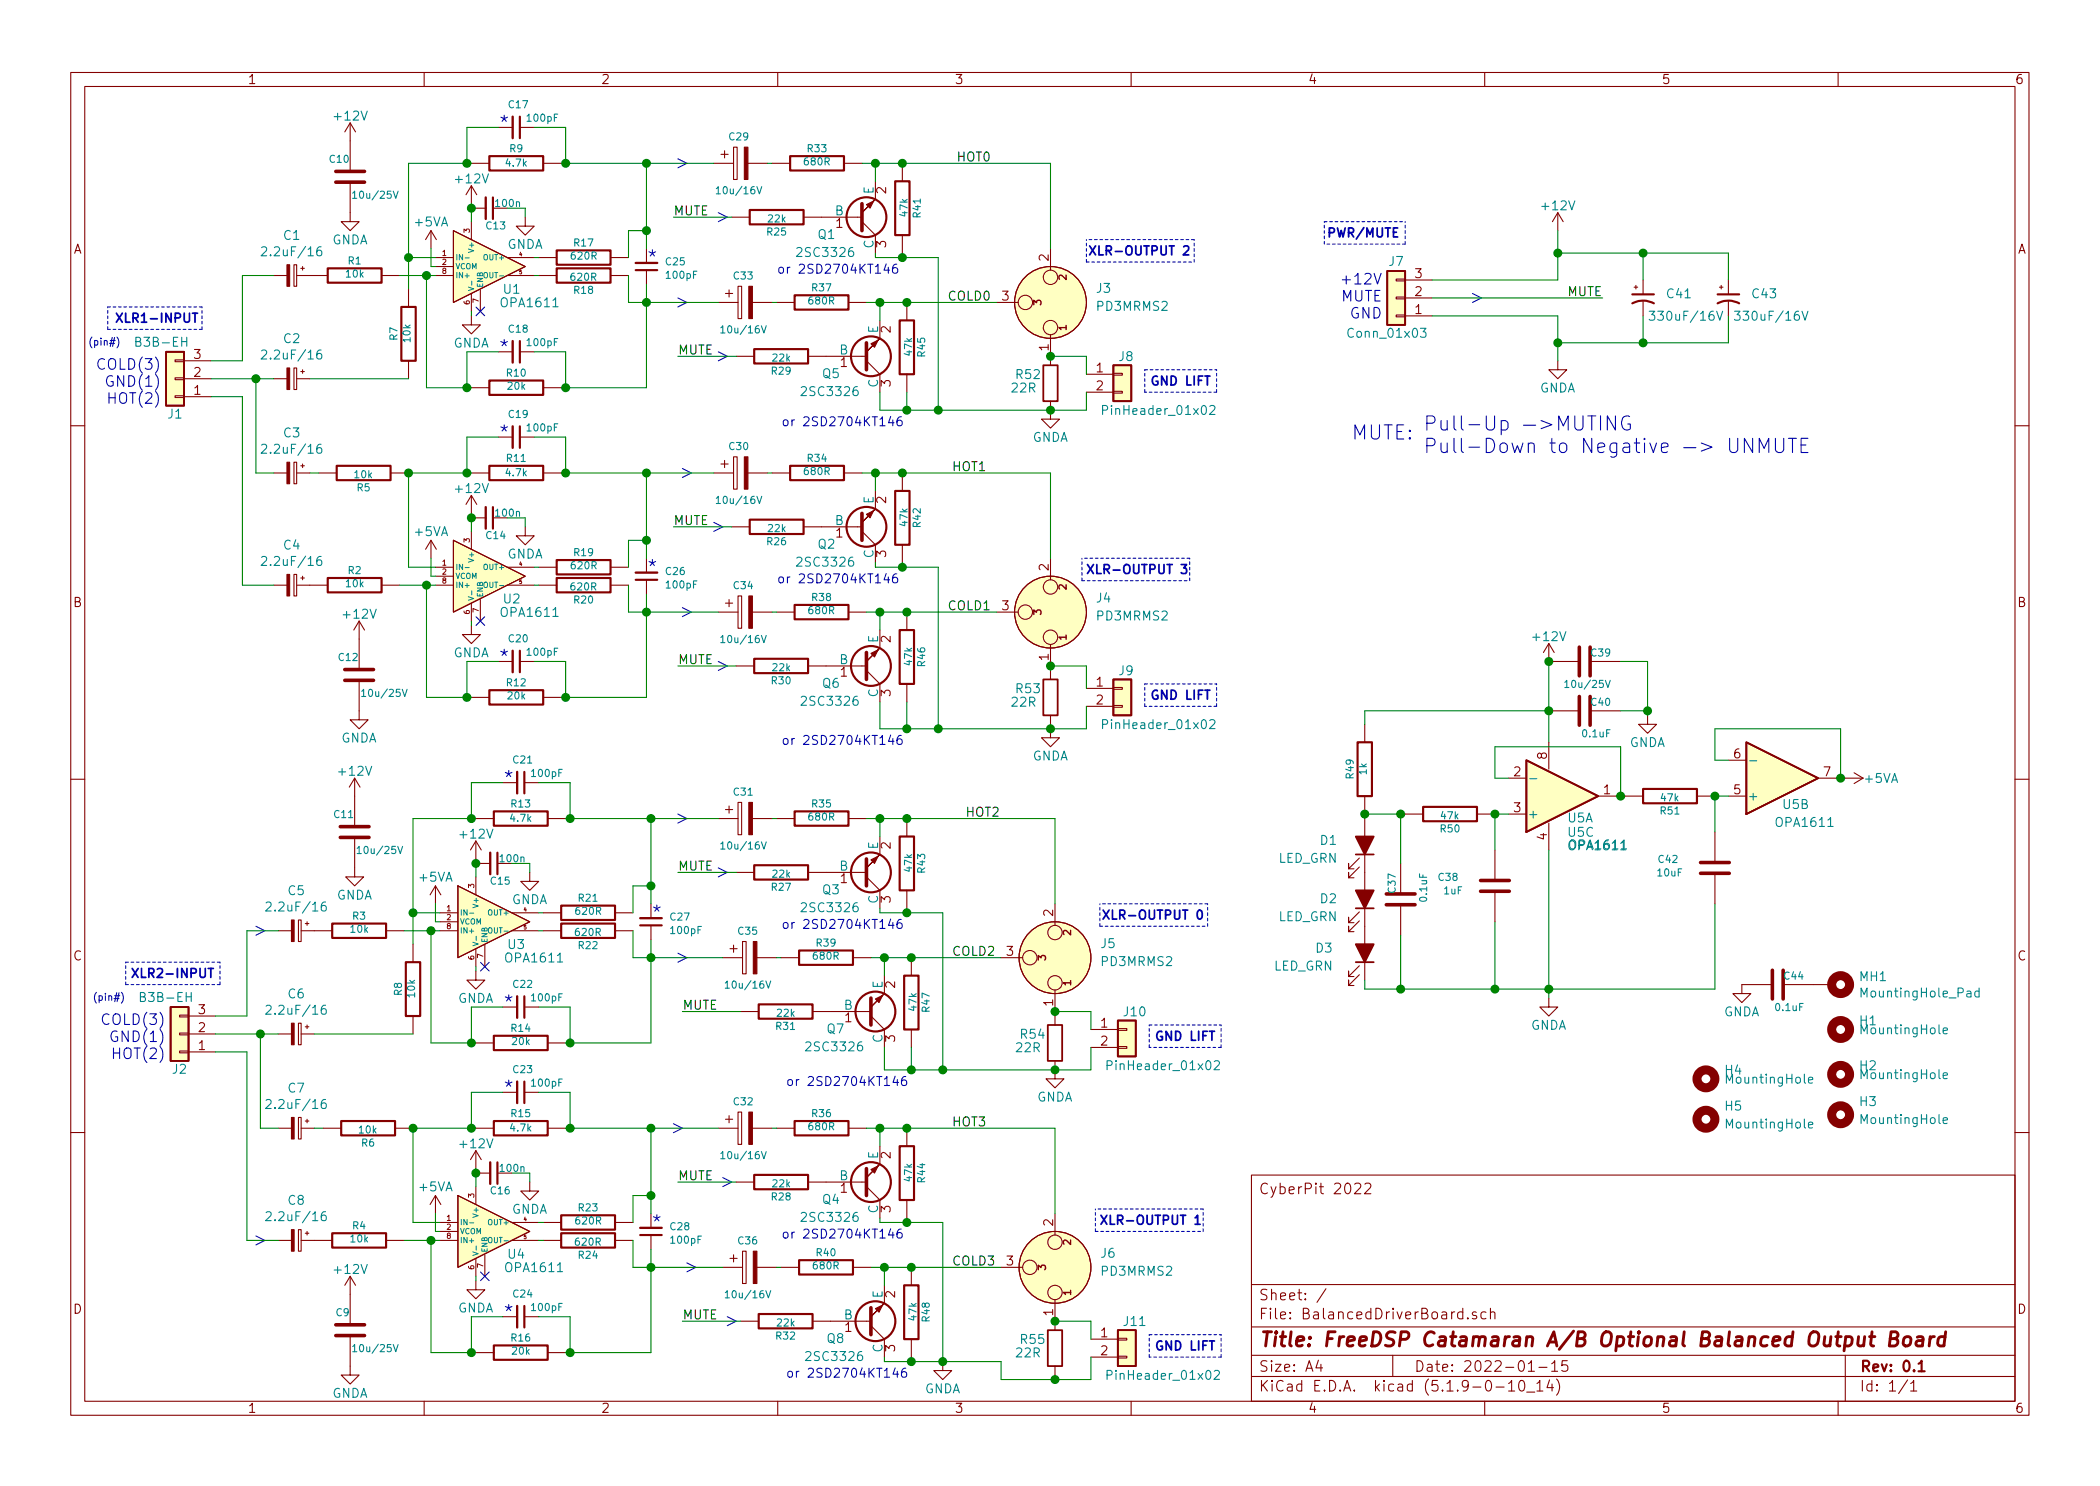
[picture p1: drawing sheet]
<svg xmlns="http://www.w3.org/2000/svg" width="297mm" height="210mm" viewBox="0 0 297 210" stroke-linecap="round" stroke-linejoin="round" font-family="sans-serif">
<defs><g id="words">
<g font-size="2.8" fill="#0000c2">
<text x="70.5" y="18.4">*</text>
<text x="91.4" y="37.5">*</text>
<text x="70.5" y="50.2">*</text>
<text x="70.5" y="62.2">*</text>
<text x="191.1" y="62.2">MUTE:</text>
<text x="201.3" y="61">Pull-Up &gt;MUTING</text>
<text x="201.3" y="64.1">Pull-Down to Negative &gt; UNMUTE</text>
<text x="91.4" y="81.3">*</text>
<text x="70.5" y="94">*</text>
<text x="71.1" y="111.1">*</text>
<text x="92.1" y="130.2">*</text>
<text x="71.1" y="142.9">*</text>
<text x="71.1" y="154.9">*</text>
<text x="92.1" y="174">*</text>
<text x="71.1" y="186.7">*</text>
</g>
<text font-size="2.8" fill="#840000" x="178" y="190.5">Title: FreeDSP Catamaran A/B Optional Balanced Output Board</text>
<g font-size="2.1" fill="#0000c2">
<text x="190.7" y="40.3">+12V</text>
<text x="189.7" y="42.7">MUTE</text>
<text x="190.9" y="45.1">GND</text>
<text x="14.4" y="52.3">COLD(3)</text>
<text x="15.7" y="54.7">GND(1)</text>
<text x="15.9" y="57.1">HOT(2)</text>
<text x="15" y="145">COLD(3)</text>
<text x="16.3" y="147.4">GND(1)</text>
<text x="16.5" y="149.9">HOT(2)</text>
</g>
<g font-size="2.1" fill="#840000">
<text x="178" y="169">CyberPit 2022</text>
<text x="178" y="184">Sheet: /</text>
<text x="178" y="186.7">File: BalancedDriverBoard.sch</text>
<text x="178" y="196.9">KiCad E.D.A. kicad (5.1.9-0-10_14)</text>
<text x="178" y="194.1">Size: A4</text>
<text x="200" y="194.1">Date: 2022-01-15</text>
<text x="263" y="194.1">Rev: 0.1</text>
<text x="263" y="196.9">Id: 1/1</text>
</g>
<g font-size="1.8" fill="#840000">
<text x="35" y="11.9">1</text>
<text x="85" y="11.9">2</text>
<text x="135" y="11.9">3</text>
<text x="185" y="11.9">4</text>
<text x="235" y="11.9">5</text>
<text x="285" y="11.9">6</text>
<text x="125.3" y="27.4" transform="rotate(-90 125.3 27.4)">2</text>
<text x="10.4" y="35.9">A</text>
<text x="118.3" y="32.3">1</text>
<text x="125.3" y="35" transform="rotate(-90 125.3 35)">3</text>
<text x="285.4" y="35.9">A</text>
<text x="148.3" y="36.9" transform="rotate(-90 148.3 36.9)">2</text>
<text x="200.2" y="41.9">2</text>
<text x="200.2" y="39.4">3</text>
<text x="126" y="47.1" transform="rotate(-90 126 47.1)">2</text>
<text x="141.8" y="42.5">3</text>
<text x="200.2" y="44.4">1</text>
<text x="27.5" y="53.3">2</text>
<text x="27.5" y="50.8">3</text>
<text x="118.9" y="51.9">1</text>
<text x="148.3" y="49.6" transform="rotate(-90 148.3 49.6)">1</text>
<text x="155.1" y="52.7">1</text>
<text x="27.5" y="55.9">1</text>
<text x="126" y="54.7" transform="rotate(-90 126 54.7)">3</text>
<text x="155.1" y="55.2">2</text>
<text x="125.3" y="71.2" transform="rotate(-90 125.3 71.2)">2</text>
<text x="118.3" y="76.1">1</text>
<text x="125.3" y="78.8" transform="rotate(-90 125.3 78.8)">3</text>
<text x="148.3" y="80.7" transform="rotate(-90 148.3 80.7)">2</text>
<text x="10.4" y="85.9">B</text>
<text x="141.8" y="86.4">3</text>
<text x="285.4" y="85.9">B</text>
<text x="118.9" y="95.8">1</text>
<text x="126" y="90.9" transform="rotate(-90 126 90.9)">2</text>
<text x="148.3" y="93.4" transform="rotate(-90 148.3 93.4)">1</text>
<text x="126" y="98.5" transform="rotate(-90 126 98.5)">3</text>
<text x="155.1" y="97.1">1</text>
<text x="155.1" y="99.7">2</text>
<text x="218.8" y="107.4" transform="rotate(-90 218.8 107.4)">8</text>
<text x="245.3" y="107.3">6</text>
<text x="214.1" y="109.8">2</text>
<text x="226.8" y="112.4">1</text>
<text x="245.3" y="112.4">5</text>
<text x="258" y="109.8">7</text>
<text x="214.1" y="114.9">3</text>
<text x="218.8" y="118.8" transform="rotate(-90 218.8 118.8)">4</text>
<text x="118.9" y="125">1</text>
<text x="126" y="120.1" transform="rotate(-90 126 120.1)">2</text>
<text x="126" y="127.7" transform="rotate(-90 126 127.7)">3</text>
<text x="149" y="129.6" transform="rotate(-90 149 129.6)">2</text>
<text x="10.4" y="135.9">C</text>
<text x="142.4" y="135.2">3</text>
<text x="285.4" y="135.9">C</text>
<text x="28.1" y="143.5">3</text>
<text x="126.6" y="139.8" transform="rotate(-90 126.6 139.8)">2</text>
<text x="149" y="142.3" transform="rotate(-90 149 142.3)">1</text>
<text x="28.1" y="148.6">1</text>
<text x="28.1" y="146">2</text>
<text x="119.5" y="144.6">1</text>
<text x="126.6" y="147.4" transform="rotate(-90 126.6 147.4)">3</text>
<text x="155.7" y="145.4">1</text>
<text x="155.7" y="147.9">2</text>
<text x="126" y="163.9" transform="rotate(-90 126 163.9)">2</text>
<text x="118.9" y="168.8">1</text>
<text x="126" y="171.5" transform="rotate(-90 126 171.5)">3</text>
<text x="149" y="173.5" transform="rotate(-90 149 173.5)">2</text>
<text x="142.4" y="179.1">3</text>
<text x="10.4" y="185.9">D</text>
<text x="126.6" y="183.6" transform="rotate(-90 126.6 183.6)">2</text>
<text x="285.4" y="185.9">D</text>
<text x="119.5" y="188.5">1</text>
<text x="126.6" y="191.2" transform="rotate(-90 126.6 191.2)">3</text>
<text x="149" y="186.2" transform="rotate(-90 149 186.2)">1</text>
<text x="155.7" y="189.2">1</text>
<text x="155.7" y="191.8">2</text>
<text x="35" y="199.9">1</text>
<text x="85" y="199.9">2</text>
<text x="135" y="199.9">3</text>
<text x="185" y="199.9">4</text>
<text x="235" y="199.9">5</text>
<text x="285" y="199.9">6</text>
</g>
<g font-size="1.8" fill="#008484">
<text x="47.4" y="17.1">+12V</text>
<text x="64.6" y="26">+12V</text>
<text x="123.6" y="27.5" transform="rotate(-90 123.6 27.5)">E</text>
<text x="218.3" y="29.8">+12V</text>
<text x="40.2" y="34">C1</text>
<text x="46.9" y="34.6">GNDA</text>
<text x="58.7" y="32">+5VA</text>
<text x="71.7" y="35.2">GNDA</text>
<text x="115.7" y="33.8">Q1</text>
<text x="118.1" y="30.5">B</text>
<text x="123.6" y="35.2" transform="rotate(-90 123.6 35.2)">C</text>
<text x="37.7" y="36.3">2.2uF/16</text>
<text x="71.3" y="41.6">U1</text>
<text x="113.1" y="36.4">2SC3326</text>
<text x="155.1" y="41.4">J3</text>
<text x="196.5" y="37.6">J7</text>
<text x="71" y="43.5">OPA1611</text>
<text x="124.2" y="47.2" transform="rotate(-90 124.2 47.2)">E</text>
<text x="155.3" y="44">PD3MRMS2</text>
<text x="191" y="47.8">Conn_01x03</text>
<text x="234.1" y="45.4">330uF/16V</text>
<text x="235.9" y="42.2">C41</text>
<text x="246.2" y="45.4">330uF/16V</text>
<text x="247.9" y="42.2">C43</text>
<text x="19.6" y="49.1">B3B-EH</text>
<text x="37.7" y="50.9">2.2uF/16</text>
<text x="40.2" y="48.6">C2</text>
<text x="64.1" y="49.2">GNDA</text>
<text x="116.4" y="53.5">Q5</text>
<text x="118.7" y="50.2">B</text>
<text x="143.8" y="53.6">R52</text>
<text x="158.3" y="51.1">J8</text>
<text x="23.8" y="59.2">J1</text>
<text x="113.7" y="56.1">2SC3326</text>
<text x="124.2" y="54.9" transform="rotate(-90 124.2 54.9)">C</text>
<text x="143.2" y="55.5">22R</text>
<text x="156.6" y="58.7">PinHeader_01x02</text>
<text x="217.8" y="55.5">GNDA</text>
<text x="37.7" y="64.2">2.2uF/16</text>
<text x="40.2" y="61.9">C3</text>
<text x="146" y="62.5">GNDA</text>
<text x="64.6" y="69.8">+12V</text>
<text x="123.6" y="71.3" transform="rotate(-90 123.6 71.3)">E</text>
<text x="40.2" y="77.8">C4</text>
<text x="58.7" y="75.9">+5VA</text>
<text x="115.7" y="77.6">Q2</text>
<text x="118.1" y="74.3">B</text>
<text x="37.7" y="80.1">2.2uF/16</text>
<text x="71.7" y="79">GNDA</text>
<text x="113.1" y="80.2">2SC3326</text>
<text x="123.6" y="79" transform="rotate(-90 123.6 79)">C</text>
<text x="48.7" y="87.5">+12V</text>
<text x="71" y="87.3">OPA1611</text>
<text x="71.3" y="85.4">U2</text>
<text x="155.1" y="85.3">J4</text>
<text x="155.3" y="87.8">PD3MRMS2</text>
<text x="64.1" y="93">GNDA</text>
<text x="118.7" y="94">B</text>
<text x="124.2" y="91" transform="rotate(-90 124.2 91)">E</text>
<text x="158.3" y="95.5">J9</text>
<text x="217" y="90.7">+12V</text>
<text x="113.7" y="99.9">2SC3326</text>
<text x="116.4" y="97.3">Q6</text>
<text x="124.2" y="98.7" transform="rotate(-90 124.2 98.7)">C</text>
<text x="143.2" y="100">22R</text>
<text x="143.8" y="98.1">R53</text>
<text x="48.2" y="105.1">GNDA</text>
<text x="146" y="107.6">GNDA</text>
<text x="156.6" y="103.2">PinHeader_01x02</text>
<text x="230.5" y="105.7">GNDA</text>
<text x="48.1" y="109.8">+12V</text>
<text x="219.7" y="111.2" transform="rotate(-90 219.7 111.2)">V+</text>
<text x="247.1" y="113.3">+</text>
<text x="263.8" y="110.8">+5VA</text>
<text x="65.2" y="118.7">+12V</text>
<text x="186.8" y="119.6">D1</text>
<text x="216" y="115.8">+</text>
<text x="221.8" y="116.4">U5A</text>
<text x="221.8" y="118.4">U5C</text>
<text x="251.4" y="117">OPA1611</text>
<text x="252.2" y="114.5">U5B</text>
<text x="59.4" y="124.8">+5VA</text>
<text x="118.7" y="123.2">B</text>
<text x="124.2" y="120.2" transform="rotate(-90 124.2 120.2)">E</text>
<text x="180.8" y="122.1">LED_GRN</text>
<text x="222.1" y="120.3">OPA1611</text>
<text x="38.4" y="129">2.2uF/16</text>
<text x="40.8" y="126.7">C5</text>
<text x="47.6" y="127.3">GNDA</text>
<text x="72.3" y="127.9">GNDA</text>
<text x="113.7" y="129.1">2SC3326</text>
<text x="116.4" y="126.5">Q3</text>
<text x="124.2" y="127.9" transform="rotate(-90 124.2 127.9)">C</text>
<text x="180.8" y="130.3">LED_GRN</text>
<text x="186.8" y="127.8">D2</text>
<text x="71.7" y="136.2">OPA1611</text>
<text x="71.9" y="134.3">U3</text>
<text x="155.8" y="134.2">J5</text>
<text x="155.9" y="136.7">PD3MRMS2</text>
<text x="180.2" y="137.3">LED_GRN</text>
<text x="186.2" y="134.8">D3</text>
<text x="20.2" y="141.8">B3B-EH</text>
<text x="38.4" y="143.6">2.2uF/16</text>
<text x="40.8" y="141.3">C6</text>
<text x="64.7" y="141.9">GNDA</text>
<text x="119.4" y="142.9">B</text>
<text x="124.8" y="139.9" transform="rotate(-90 124.8 139.9)">E</text>
<text x="159" y="143.8">J10</text>
<text x="243.8" y="143.8">GNDA</text>
<text x="263.1" y="138.8">MH1</text>
<text x="263.6" y="141.1">MountingHole_Pad</text>
<text x="114.3" y="148.8">2SC3326</text>
<text x="117" y="146.2">Q7</text>
<text x="124.8" y="147.6" transform="rotate(-90 124.8 147.6)">C</text>
<text x="143.8" y="148.9">22R</text>
<text x="144.4" y="147">R54</text>
<text x="216.5" y="145.7">GNDA</text>
<text x="263.1" y="145.1">H1</text>
<text x="263.4" y="146.3">MountingHole</text>
<text x="24.4" y="151.9">J2</text>
<text x="40.8" y="154.6">C7</text>
<text x="146.6" y="155.9">GNDA</text>
<text x="157.2" y="151.4">PinHeader_01x02</text>
<text x="244.1" y="152.1">H4</text>
<text x="244.4" y="153.3">MountingHole</text>
<text x="263.1" y="151.4">H2</text>
<text x="263.4" y="152.7">MountingHole</text>
<text x="38.4" y="156.9">2.2uF/16</text>
<text x="244.1" y="157.1">H5</text>
<text x="244.4" y="159.7">MountingHole</text>
<text x="263.1" y="156.5">H3</text>
<text x="263.4" y="159">MountingHole</text>
<text x="65.2" y="162.5">+12V</text>
<text x="118.7" y="167">B</text>
<text x="124.2" y="164" transform="rotate(-90 124.2 164)">E</text>
<text x="38.4" y="172.8">2.2uF/16</text>
<text x="40.8" y="170.5">C8</text>
<text x="59.4" y="168.6">+5VA</text>
<text x="72.3" y="171.7">GNDA</text>
<text x="113.7" y="172.9">2SC3326</text>
<text x="116.4" y="170.4">Q4</text>
<text x="124.2" y="171.7" transform="rotate(-90 124.2 171.7)">C</text>
<text x="71.9" y="178.1">U4</text>
<text x="155.8" y="178">J6</text>
<text x="47.4" y="180.3">+12V</text>
<text x="64.7" y="185.7">GNDA</text>
<text x="71.7" y="180">OPA1611</text>
<text x="124.8" y="183.7" transform="rotate(-90 124.8 183.7)">E</text>
<text x="155.9" y="180.5">PD3MRMS2</text>
<text x="117" y="190">Q8</text>
<text x="119.4" y="186.7">B</text>
<text x="124.8" y="191.4" transform="rotate(-90 124.8 191.4)">C</text>
<text x="144.4" y="190.2">R55</text>
<text x="159" y="187.6">J11</text>
<text x="46.9" y="197.8">GNDA</text>
<text x="114.3" y="192.6">2SC3326</text>
<text x="130.8" y="197.1">GNDA</text>
<text x="143.8" y="192.1">22R</text>
<text x="157.2" y="195.2">PinHeader_01x02</text>
</g>
<g font-size="1.8">
<text x="135.3" y="22.9">HOT0</text>
<text x="95.2" y="30.5">MUTE</text>
<text x="221.7" y="41.9">MUTE</text>
<text x="134" y="42.5">COLD0</text>
<text x="95.9" y="50.2">MUTE</text>
<text x="134.6" y="66.7">HOT1</text>
<text x="95.2" y="74.3">MUTE</text>
<text x="134" y="86.4">COLD1</text>
<text x="95.9" y="94">MUTE</text>
<text x="136.5" y="115.6">HOT2</text>
<text x="95.9" y="123.2">MUTE</text>
<text x="134.6" y="135.2">COLD2</text>
<text x="96.5" y="142.9">MUTE</text>
<text x="134.6" y="159.4">HOT3</text>
<text x="95.9" y="167">MUTE</text>
<text x="134.6" y="179.1">COLD3</text>
<text x="96.5" y="186.7">MUTE</text>
</g>
<g font-size="1.8" fill="#0000c2">
<text x="188.5" y="33.6">PWR/MUTE</text>
<text x="109.9" y="38.7">or 2SD2704KT146</text>
<text x="156.2" y="36.1">XLR-OUTPUT 2</text>
<text x="18.3" y="45.7">XLR1-INPUT</text>
<text x="163.3" y="54.6">GND LIFT</text>
<text x="110.5" y="60.3">or 2SD2704KT146</text>
<text x="109.9" y="82.5">or 2SD2704KT146</text>
<text x="155.4" y="81.2">XLR-OUTPUT 3</text>
<text x="163.3" y="99">GND LIFT</text>
<text x="110.5" y="105.4">or 2SD2704KT146</text>
<text x="110.5" y="131.4">or 2SD2704KT146</text>
<text x="158.1" y="130.1">XLR-OUTPUT 0</text>
<text x="20.1" y="138.4">XLR2-INPUT</text>
<text x="163.9" y="147.3">GND LIFT</text>
<text x="111.1" y="153.7">or 2SD2704KT146</text>
<text x="157.3" y="173.3">XLR-OUTPUT 1</text>
<text x="110.5" y="175.3">or 2SD2704KT146</text>
<text x="163.9" y="191.1">GND LIFT</text>
<text x="111.1" y="194.9">or 2SD2704KT146</text>
</g>
<g font-size="1.4" fill="#008484">
<text x="72" y="15.3">C17</text>
<text x="74.7" y="17.2">100pF</text>
<text x="46.7" y="23">C10</text>
<text x="71.7" y="23.6">4.7k</text>
<text x="72.1" y="21.5">R9</text>
<text x="103.2" y="19.9">C29</text>
<text x="113.9" y="23.4">680R</text>
<text x="114.3" y="21.5">R33</text>
<text x="50.4" y="28.1">10u/25V</text>
<text x="70.2" y="29.3">100n</text>
<text x="101.8" y="27.5">10u/16V</text>
<text x="68.8" y="32.5">C13</text>
<text x="81.3" y="34.9">R17</text>
<text x="108.6" y="33.3">R25</text>
<text x="108.7" y="31.5">22k</text>
<text x="128.4" y="30.6" transform="rotate(-90 128.4 30.6)">47k</text>
<text x="130.2" y="30.8" transform="rotate(-90 130.2 30.8)">R41</text>
<text x="49" y="39.3">10k</text>
<text x="49.3" y="37.4">R1</text>
<text x="80.8" y="39.7">620R</text>
<text x="80.9" y="36.7">620R</text>
<text x="81.3" y="41.6">R18</text>
<text x="94.2" y="37.5">C25</text>
<text x="94.4" y="39.4">100pF</text>
<text x="103.8" y="39.5">C33</text>
<text x="114.9" y="41.2">R37</text>
<text x="72" y="47.1">C18</text>
<text x="102.5" y="47.2">10u/16V</text>
<text x="114.5" y="43.1">680R</text>
<text x="56.2" y="48.1" transform="rotate(-90 56.2 48.1)">R7</text>
<text x="58.1" y="48.4" transform="rotate(-90 58.1 48.4)">10k</text>
<text x="71.7" y="53.3">R10</text>
<text x="74.7" y="49">100pF</text>
<text x="109.2" y="53">R29</text>
<text x="109.3" y="51.1">22k</text>
<text x="129" y="50.3" transform="rotate(-90 129 50.3)">47k</text>
<text x="130.9" y="50.4" transform="rotate(-90 130.9 50.4)">R45</text>
<text x="71.9" y="55.1">20k</text>
<text x="72" y="59.1">C19</text>
<text x="71.7" y="65.3">R11</text>
<text x="74.7" y="61">100pF</text>
<text x="103.2" y="63.7">C30</text>
<text x="114.3" y="65.3">R34</text>
<text x="50.2" y="67.7">10k</text>
<text x="50.5" y="69.5">R5</text>
<text x="71.7" y="67.4">4.7k</text>
<text x="101.8" y="71.3">10u/16V</text>
<text x="113.9" y="67.2">680R</text>
<text x="68.8" y="76.3">C14</text>
<text x="70.2" y="73.1">100n</text>
<text x="108.6" y="77.1">R26</text>
<text x="108.7" y="75.3">22k</text>
<text x="128.4" y="74.4" transform="rotate(-90 128.4 74.4)">47k</text>
<text x="130.2" y="74.6" transform="rotate(-90 130.2 74.6)">R42</text>
<text x="49" y="83.1">10k</text>
<text x="49.3" y="81.2">R2</text>
<text x="80.8" y="83.5">620R</text>
<text x="80.9" y="80.5">620R</text>
<text x="81.3" y="78.7">R19</text>
<text x="94.2" y="81.4">C26</text>
<text x="94.4" y="83.3">100pF</text>
<text x="103.8" y="83.4">C34</text>
<text x="81.3" y="85.4">R20</text>
<text x="114.5" y="86.9">680R</text>
<text x="114.9" y="85">R38</text>
<text x="48" y="93.5">C12</text>
<text x="72" y="90.9">C20</text>
<text x="74.7" y="92.8">100pF</text>
<text x="102.5" y="91">10u/16V</text>
<text x="109.3" y="95">22k</text>
<text x="129" y="94.1" transform="rotate(-90 129 94.1)">47k</text>
<text x="130.9" y="94.3" transform="rotate(-90 130.9 94.3)">R46</text>
<text x="225.1" y="92.9">C39</text>
<text x="51.7" y="98.6">10u/25V</text>
<text x="71.7" y="97.1">R12</text>
<text x="71.9" y="99">20k</text>
<text x="109.2" y="96.8">R30</text>
<text x="221.8" y="97.3">10u/25V</text>
<text x="225.1" y="99.9">C40</text>
<text x="223.9" y="104.3">0.1uF</text>
<text x="72.6" y="108">C21</text>
<text x="75.3" y="109.9">100pF</text>
<text x="103.8" y="112.6">C31</text>
<text x="191.5" y="110.1" transform="rotate(-90 191.5 110.1)">R49</text>
<text x="193.3" y="109.6" transform="rotate(-90 193.3 109.6)">1k</text>
<text x="235" y="113.4">47k</text>
<text x="47.3" y="115.7">C11</text>
<text x="72.3" y="116.3">4.7k</text>
<text x="72.4" y="114.2">R13</text>
<text x="114.5" y="116.1">680R</text>
<text x="114.9" y="114.2">R35</text>
<text x="203.8" y="117.8">R50</text>
<text x="203.9" y="115.9">47k</text>
<text x="234.9" y="115.2">R51</text>
<text x="51" y="120.8">10u/25V</text>
<text x="69.5" y="125.2">C15</text>
<text x="70.9" y="122">100n</text>
<text x="102.5" y="120.2">10u/16V</text>
<text x="109.3" y="124.2">22k</text>
<text x="129" y="123.3" transform="rotate(-90 129 123.3)">47k</text>
<text x="130.9" y="123.5" transform="rotate(-90 130.9 123.5)">R43</text>
<text x="203.5" y="124.6">C38</text>
<text x="234.5" y="124">10uF</text>
<text x="234.6" y="122.1">C42</text>
<text x="49.7" y="132">10k</text>
<text x="49.9" y="130.1">R3</text>
<text x="81.5" y="129.4">620R</text>
<text x="81.9" y="127.6">R21</text>
<text x="94.9" y="130.2">C27</text>
<text x="109.2" y="126">R27</text>
<text x="197.4" y="126.3" transform="rotate(-90 197.4 126.3)">C37</text>
<text x="201.9" y="127.5" transform="rotate(-90 201.9 127.5)">0.1uF</text>
<text x="204.3" y="126.5">1uF</text>
<text x="81.5" y="132.4">620R</text>
<text x="81.9" y="134.3">R22</text>
<text x="95" y="132.2">100pF</text>
<text x="104.5" y="132.3">C35</text>
<text x="115.1" y="135.8">680R</text>
<text x="115.5" y="133.9">R39</text>
<text x="56.8" y="140.8" transform="rotate(-90 56.8 140.8)">R8</text>
<text x="58.7" y="141.1" transform="rotate(-90 58.7 141.1)">10k</text>
<text x="72.6" y="139.8">C22</text>
<text x="75.3" y="141.7">100pF</text>
<text x="103.1" y="139.9">10u/16V</text>
<text x="110" y="143.9">22k</text>
<text x="129.6" y="143" transform="rotate(-90 129.6 143)">47k</text>
<text x="131.5" y="143.1" transform="rotate(-90 131.5 143.1)">R47</text>
<text x="251.2" y="143">0.1uF</text>
<text x="252.4" y="138.6">C44</text>
<text x="72.4" y="146">R14</text>
<text x="72.5" y="147.8">20k</text>
<text x="109.8" y="145.7">R31</text>
<text x="72.6" y="151.8">C23</text>
<text x="75.3" y="153.7">100pF</text>
<text x="50.9" y="160.4">10k</text>
<text x="72.3" y="160.1">4.7k</text>
<text x="72.4" y="158.1">R15</text>
<text x="103.8" y="156.4">C32</text>
<text x="114.5" y="159.9">680R</text>
<text x="114.9" y="158.1">R36</text>
<text x="51.2" y="162.2">R6</text>
<text x="70.9" y="165.8">100n</text>
<text x="102.5" y="164">10u/16V</text>
<text x="109.3" y="168">22k</text>
<text x="129" y="167.1" transform="rotate(-90 129 167.1)">47k</text>
<text x="130.9" y="167.3" transform="rotate(-90 130.9 167.3)">R44</text>
<text x="49.9" y="173.9">R4</text>
<text x="69.5" y="169">C16</text>
<text x="81.5" y="173.2">620R</text>
<text x="81.9" y="171.4">R23</text>
<text x="109.2" y="169.8">R28</text>
<text x="49.7" y="175.8">10k</text>
<text x="81.5" y="176.2">620R</text>
<text x="81.9" y="178.1">R24</text>
<text x="94.9" y="174.1">C28</text>
<text x="95" y="176">100pF</text>
<text x="104.5" y="176.1">C36</text>
<text x="115.1" y="179.6">680R</text>
<text x="115.5" y="177.7">R40</text>
<text x="72.6" y="183.6">C24</text>
<text x="75.3" y="185.5">100pF</text>
<text x="103.1" y="183.7">10u/16V</text>
<text x="47.6" y="186.2">C9</text>
<text x="50.4" y="191.3">10u/25V</text>
<text x="72.4" y="189.8">R16</text>
<text x="72.5" y="191.7">20k</text>
<text x="109.8" y="189.5">R32</text>
<text x="110" y="187.7">22k</text>
<text x="129.6" y="186.8" transform="rotate(-90 129.6 186.8)">47k</text>
<text x="131.5" y="187" transform="rotate(-90 131.5 187)">R48</text>
</g>
<g font-size="1.4" fill="#840000">
<text x="150.9" y="39.6" transform="rotate(-90 150.9 39.6)">2</text>
<text x="147.3" y="43.2" transform="rotate(-90 147.3 43.2)">3</text>
<text x="150.9" y="46.7" transform="rotate(-90 150.9 46.7)">1</text>
<text x="150.9" y="83.4" transform="rotate(-90 150.9 83.4)">2</text>
<text x="147.3" y="87" transform="rotate(-90 147.3 87)">3</text>
<text x="150.9" y="90.5" transform="rotate(-90 150.9 90.5)">1</text>
<text x="147.9" y="135.9" transform="rotate(-90 147.9 135.9)">3</text>
<text x="151.5" y="132.3" transform="rotate(-90 151.5 132.3)">2</text>
<text x="151.5" y="139.4" transform="rotate(-90 151.5 139.4)">1</text>
<text x="147.9" y="179.7" transform="rotate(-90 147.9 179.7)">3</text>
<text x="151.5" y="176.1" transform="rotate(-90 151.5 176.1)">2</text>
<text x="151.5" y="183.3" transform="rotate(-90 151.5 183.3)">1</text>
</g>
<g font-size="1.4" fill="#0000c2">
<text x="13.4" y="48.9">(pin#)</text>
<text x="14" y="141.6">(pin#)</text>
</g>
<g font-size="1.1" fill="#840000">
<text x="66.4" y="32.9" transform="rotate(-90 66.4 32.9)">3</text>
<text x="62.6" y="36.2">1</text>
<text x="62.6" y="37.5">2</text>
<text x="62.6" y="38.8">8</text>
<text x="66.4" y="43.1" transform="rotate(-90 66.4 43.1)">6</text>
<text x="67.7" y="42.8" transform="rotate(-90 67.7 42.8)">7</text>
<text x="66.4" y="76.7" transform="rotate(-90 66.4 76.7)">3</text>
<text x="62.6" y="80">1</text>
<text x="62.6" y="81.3">2</text>
<text x="62.6" y="82.6">8</text>
<text x="66.4" y="86.9" transform="rotate(-90 66.4 86.9)">6</text>
<text x="67.7" y="86.6" transform="rotate(-90 67.7 86.6)">7</text>
<text x="67.1" y="125.6" transform="rotate(-90 67.1 125.6)">3</text>
<text x="63.2" y="128.9">1</text>
<text x="63.2" y="130.2">2</text>
<text x="63.2" y="131.5">8</text>
<text x="67.1" y="135.8" transform="rotate(-90 67.1 135.8)">6</text>
<text x="68.4" y="135.5" transform="rotate(-90 68.4 135.5)">7</text>
<text x="63.2" y="172.7">1</text>
<text x="67.1" y="169.4" transform="rotate(-90 67.1 169.4)">3</text>
<text x="63.2" y="174">2</text>
<text x="63.2" y="175.3">8</text>
<text x="67.1" y="179.6" transform="rotate(-90 67.1 179.6)">6</text>
<text x="68.4" y="179.3" transform="rotate(-90 68.4 179.3)">7</text>
</g>
<g font-size="1.1" fill="#008484">
<text x="67.1" y="35.5" transform="rotate(-90 67.1 35.5)">V+</text>
<text x="64.4" y="36.8">IN-</text>
<text x="64.4" y="38.1">VCOM</text>
<text x="64.4" y="39.4">IN+</text>
<text x="68.3" y="40.8" transform="rotate(-90 68.3 40.8)">ENB</text>
<text x="68.6" y="36.8">OUT+</text>
<text x="68.9" y="39.4">OUT-</text>
<text x="64.4" y="80.6">IN-</text>
<text x="64.4" y="81.9">VCOM</text>
<text x="64.4" y="83.2">IN+</text>
<text x="67.1" y="79.3" transform="rotate(-90 67.1 79.3)">V+</text>
<text x="68.6" y="80.6">OUT+</text>
<text x="68.9" y="83.2">OUT-</text>
<text x="68.3" y="84.6" transform="rotate(-90 68.3 84.6)">ENB</text>
<text x="65" y="129.5">IN-</text>
<text x="65" y="130.8">VCOM</text>
<text x="67.7" y="128.2" transform="rotate(-90 67.7 128.2)">V+</text>
<text x="69.3" y="129.5">OUT+</text>
<text x="65" y="132.1">IN+</text>
<text x="69" y="133.5" transform="rotate(-90 69 133.5)">ENB</text>
<text x="69.5" y="132.1">OUT-</text>
<text x="65" y="173.3">IN-</text>
<text x="67.7" y="172" transform="rotate(-90 67.7 172)">V+</text>
<text x="69.3" y="173.3">OUT+</text>
<text x="65" y="174.6">VCOM</text>
<text x="65" y="175.9">IN+</text>
<text x="69" y="177.3" transform="rotate(-90 69 177.3)">ENB</text>
<text x="69.5" y="175.9">OUT-</text>
</g>
<g font-size=".7" fill="#840000">
<text x="73.5" y="36.2">4</text>
<text x="73.5" y="38.8">5</text>
<text x="73.5" y="80.1">4</text>
<text x="73.5" y="82.6">5</text>
<text x="74.1" y="129">4</text>
<text x="74.1" y="131.5">5</text>
<text x="74.1" y="172.8">4</text>
<text x="74.1" y="175.3">5</text>
</g>
</g></defs>
<g fill="none" stroke="#840000" stroke-width=".15">
<path d="M10 10.3h277v189.9h-277zM12 12.2h273v186.1h-273zM49.5 17.4v6.9M49.5 17.4l-.7 1.3M49.5 17.4l.8 1.3M60 10.3v1.9M70.5 18h2M73.5 18h2.1M110 10.3v1.9M160 10.3v1.9M210 10.3v1.9M260 10.3v1.9"/>
<path d="M38.7 39h1.9M41.6 37.5h.4v3h-.4zM42 39h4.4M42.5 38h.6M42.8 37.7v.5M49.5 25.8v5.6h1.3l-1.3 1.2-1.2-1.2h1.2M54 39h2.5M61 32.6v2.6M61 32.6l-.8 1.3M61 32.6l.7 1.3M61.6 36.4h2.5M61.6 37.7h2.5"/>
<path d="M61.6 39h2.5M64.1 32.6l10.2 5.1-10.2 5.1zM66.7 26.3v2.5M66.7 31.4v2.5M66.7 23.1h2.5M66.7 29.5h2M66.7 26.3l-.8 1.3M66.7 26.3l.7 1.3M69.7 29.5h2.1M71.8 36.4h3.8M71.8 39h3.8M74.3 30.7v1.3h1.3l-1.3 1.3-1.3-1.3h1.3"/>
<path d="M76.2 36.4h2.5M76.2 39h2.5M76.8 23.1h2.6M86.4 36.4h2.5M86.4 39h2.5M91.4 38.2v2.1M101 23.1h2.8M102 21.8h1M102.5 21.3v1M103.5 30.7h2.5M103.8 20.8h.5v4.6h-.5zM105.8 23.1h2.8"/>
<path d="M109.2 23.1h2.6M113.7 30.7h8.2M119.4 23.1h2.5M121.9 31.4l1.9 1.9v2.5M123.6 28.4l-.5 .6M123.8 25.6v2.6M127.6 23.1v2.5M127.6 33.3v2.5M148.6 35.2v3M197.5 39.5h1.3v.2h-1.3zM198.8 39.6h3.8M220.3 30.1l.8 1.3"/>
<path d="M220.3 30.1v2.5M220.3 30.1l-.7 1.3M232.4 39.6v2.1M244.5 39.6v2.1M24.8 50.9h1.2v.3h-1.2zM24.8 56h1.2v.3h-1.2zM24.8 53.5h1.2v.2h-1.2zM26 53.6h3.8M26 56.1h3.8M26 51h3.8M38.7 53.6h1.9M41.6 52.1h.4v3h-.4z"/>
<path d="M42 53.6h1.8M42.5 52.6h.6M42.8 52.3v.5M57.8 40.9v2.5M57.8 51v2.6M66.7 44.7v1.3h1.2l-1.2 1.2-1.3-1.2h1.3M66.7 41.5v2.6M66.7 54.9h2.5M67.9 41v3.1M70.5 49.8h2M73.5 49.8h2.1M76.8 54.9h2.6"/>
<path d="M101.6 42.8h2.8M102.6 41.5h1M103.1 41v1M104.1 50.4h2.6M104.4 40.5h.5v4.6h-.5zM106.4 42.8h2.8M109.9 42.8h2.5M114.3 50.4h8.3M120 42.8h2.6M122.6 51l1.9 2v2.5M124.2 48.1l-.5 .5M124.5 45.3v2.6"/>
<path d="M128.3 42.8v2.5M128.3 53v2.5M141 42.8h3M148.6 56.8v2.5h1.3l-1.3 1.3-1.3-1.3h1.3M148.6 47.4v4.3M153.7 53h3.8M153.7 55.5h3.8M157.5 55.4h1.2v.2h-1.2zM157.5 52.8h1.2v.3h-1.2zM197.5 44.6h1.3v.2h-1.3zM197.5 42h1.3v.3h-1.3zM198.8 44.7h3.8"/>
<path d="M198.8 42.2h3.8M220.3 51v1.3h1.3l-1.3 1.3-1.2-1.3h1.2M231.1 40.6h.5M231.4 40.4v.5M232.4 42.7v2M243.2 40.6h.5M243.5 40.4v.5M244.5 42.7v2M10 60.2h2M38.7 66.9h1.9M41.6 65.4h.4v3h-.4zM42 66.9h1.8"/>
<path d="M42.5 65.9h.6M42.8 65.7v.5M45.1 66.9h2.5M55.2 66.9h2.6M61 76.4l-.8 1.3M61 76.4v2.6M61 76.4l.7 1.3M64.1 76.4l10.2 5.1-10.2 5.1zM66.7 66.9h2.5M66.7 70.1v2.5M66.7 75.2v2.5M66.7 73.3h2"/>
<path d="M66.7 70.1l-.8 1.3M66.7 70.1l.7 1.3M69.7 73.3h2.1M70.5 61.8h2M73.5 61.8h2.1M74.3 74.5v1.3h1.3l-1.3 1.3-1.3-1.3h1.3M76.8 66.9h2.6M101 66.9h2.8M102 65.7h1M102.5 65.1v1.1M103.5 74.5h2.5M103.8 64.6h.5v4.6h-.5z"/>
<path d="M105.8 66.9h2.8M109.2 66.9h2.6M113.7 74.5h8.2M119.4 66.9h2.5M121.9 75.2l1.9 1.9v2.5M123.6 72.3l-.5 .5M123.8 69.5v2.5M127.6 66.9v2.6M127.6 77.1v2.5M148.6 79v3M285 60.2h2M38.7 82.8h1.9"/>
<path d="M41.6 81.3h.4v3h-.4zM42 82.8h4.4M42.5 81.8h.6M42.8 81.5v.5M50.8 96.3v5.5h1.3l-1.3 1.3-1.3-1.3h1.3M50.8 87.9v6.8M50.8 87.9l-.8 1.2M50.8 87.9l.8 1.2M54 82.8h2.5M61.6 80.3h2.5M61.6 81.5h2.5M61.6 82.8h2.5"/>
<path d="M66.7 88.5v1.3h1.2l-1.2 1.3-1.3-1.3h1.3M66.7 85.3v2.6M66.7 98.7h2.5M67.9 84.8v3.1M70.5 93.6h2M71.8 80.3h3.8M71.8 82.8h3.8M73.5 93.6h2.1M76.2 80.3h2.5M76.2 82.8h2.5M76.8 98.7h2.6M86.4 80.3h2.5"/>
<path d="M86.4 82.8h2.5M91.4 82v2.1M101.6 86.6h2.8M102.6 85.3h1M103.1 84.8v1M104.1 94.2h2.6M104.4 84.3h.5v4.6h-.5zM106.4 86.6h2.8M109.9 86.6h2.5M114.3 94.2h8.3M120 86.6h2.6M122.6 94.9l1.9 1.9v2.5"/>
<path d="M124.2 91.9l-.5 .6M124.5 89.1v2.6M128.3 86.6v2.5M128.3 96.8v2.5M141 86.6h3M148.6 91.2v3M148.6 94.9v1.2M153.7 97.4h3.8M153.7 99.9h3.8M157.5 99.8h1.2v.3h-1.2zM157.5 97.3h1.2v.2h-1.2zM219.1 91.1v2.5h4.3"/>
<path d="M219.1 91.1l.7 1.2M219.1 91.1l-.8 1.2M224.9 93.6h4.3M10 110.3h2M50.2 118.5v5.6h1.2l-1.2 1.2-1.3-1.2h1.3M50.2 110.1l-.8 1.3M50.2 110.1v6.9M50.2 110.1l.7 1.3M67.3 119l-.8 1.3M67.3 119v2.5M67.3 119l.8 1.3M67.3 115.8h2.5"/>
<path d="M71.1 110.7h2.1M74.2 110.7h2M77.5 115.8h2.5M101.6 115.8h2.8M102.6 114.5h1M103.1 114v1.1M104.4 113.5h.5v4.6h-.5zM106.4 115.8h2.8M109.9 115.8h2.5M120 115.8h2.6M124.5 118.4v2.5M128.3 115.8v2.6"/>
<path d="M148.6 103.1v1.3h1.3l-1.3 1.3-1.3-1.3h1.3M148.6 101.2v1.3M193 102.5v2.5M193 112.6v2.6M193 115.8v22.9M198.8 115.2h2.5M208.9 115.2h2.6M213.4 110.1h2.5M213.4 115.2h2.5M219.1 105v3.8M219.1 116.5v3.8M219.1 100.6h4.3"/>
<path d="M224.9 100.6h4.3M226.1 112.6h2.5M229.9 112.6h2.5M233 101.2v1.3h1.3l-1.3 1.3-1.2-1.3h1.2M240 112.6h2.6M242.6 117.7v4.3M244.5 112.6h2.5M244.5 107.6h2.5M257.2 110.1h2.5M261 110.1h2.5M262.3 109.3l1.2 .8M263.5 110.1l-1.2 .8"/>
<path d="M285 110.3h2M39.4 131.7h1.8M42.2 130.2h.4v3h-.4zM42.6 131.7h4.4M43.2 130.7h.5M43.4 130.4v.5M54.6 131.7h2.5M58.4 133.6v2.5M61.6 125.3l-.8 1.3M61.6 125.3v2.6M61.6 125.3l.8 1.3M62.2 131.7h2.6"/>
<path d="M62.2 129.2h2.6M62.2 130.4h2.6M64.8 125.3l10.1 5.1-10.1 5.1zM67.3 137.4v1.3h1.3l-1.3 1.2-1.3-1.2h1.3M67.3 124.1v2.5M67.3 134.2v2.6M67.3 122.2h2M68.6 133.7v3.1M70.4 122.2h2M72.4 131.7h3.8M72.4 129.2h3.8M74.9 123.4v1.3h1.3l-1.3 1.3-1.2-1.3h1.2"/>
<path d="M76.8 131.7h2.6M76.8 129.2h2.6M87 131.7h2.5M87 129.2h2.5M92.1 130.9v2.1M102.2 135.5h2.8M103.3 134.2h1M103.8 133.7v1M104.1 123.4h2.6M105 133.2h.5v4.6h-.5zM107.1 135.5h2.8M110.5 135.5h2.5"/>
<path d="M114.3 123.4h8.3M120.6 135.5h2.6M122.6 124.1l1.9 1.9v2.5M124.2 121.2l-.5 .5M125.1 138v2.6M128.3 126v2.5M128.9 135.5v2.5M141.6 135.5h3.1M149.2 127.9v3M192.3 137.9l-1.5 1.5v-.7v.7h.7M192.3 136.6l-1.5 1.6v-.8v.8h.7M192.3 130.3l-1.5 1.5v-.7v.7h.7"/>
<path d="M192.3 129l-1.5 1.6v-.8v.8h.7M192.3 122.7l-1.5 1.5v-.8v.8h.7M192.3 121.4l-1.5 1.5v-.7v.7h.7M198.1 122.2v4.3M198.1 128v4.3M211.5 120.3v4.3M211.5 126.1v4.3M242.6 123.6v4.3M250.7 139.3h-4.3v1.3h1.2l-1.2 1.3-1.3-1.3h1.3M252.2 139.3h6.9M25.4 143.6h1.3v.3h-1.3zM25.4 148.7h1.3v.3h-1.3z"/>
<path d="M25.4 146.2h1.3v.2h-1.3zM26.7 148.8h3.8M26.7 146.3h3.8M26.7 143.8h3.8M39.4 146.3h1.8M39.4 159.6h1.8M42.2 144.8h.4v3h-.4zM42.2 158.1h.4v3.1h-.4zM42.6 146.3h1.8M42.6 159.6h1.8M43.2 145.3h.5M43.2 158.6h.5"/>
<path d="M43.4 145v.5M43.4 158.4v.5M45.7 159.6h2.6M55.9 159.6h2.5M58.4 143.8v2.5M67.3 147.6h2.5M67.3 159.6h2.5M71.1 142.5h2.1M71.1 154.6h2.1M74.2 142.5h2M74.2 154.6h2M77.5 147.6h2.5"/>
<path d="M77.5 159.6h2.5M101.6 159.6h2.8M102.6 158.4h1M103.1 157.9v1M104.4 157.3h.5v4.6h-.5zM104.8 143.1h2.5M106.4 159.6h2.8M109.9 159.6h2.5M114.9 143.1h8.3M120 159.6h2.6M123.2 143.8l1.9 1.9v2.5M124.8 140.8l-.5 .5"/>
<path d="M128.3 159.6v2.6M128.9 145.7v2.5M149.2 150.1v2.5h1.3l-1.3 1.3-1.2-1.3h1.2M149.2 140.1v3M149.2 143.8v1.2M154.3 145.7h3.8M154.3 148.2h3.8M158.1 148.1h1.3v.2h-1.3zM158.1 145.5h1.3v.3h-1.3zM219.1 141.2v1.3h1.2l-1.2 1.3-1.3-1.3h1.3M10 160.2h2M39.4 175.5h1.8"/>
<path d="M42.2 174h.4v3h-.4zM42.6 175.5h4.4M43.2 174.5h.5M43.4 174.2v.5M54.6 175.5h2.5M61.6 169.2v2.5M61.6 169.2l-.8 1.2M61.6 169.2l.8 1.2M62.2 175.5h2.6M62.2 173h2.6M62.2 174.2h2.6M64.8 169.2l10.1 5-10.1 5.1z"/>
<path d="M67.3 162.8v2.5M67.3 167.9v2.5M67.3 178v2.6M67.3 162.8l-.8 1.3M67.3 162.8l.8 1.3M67.3 166h2M68.6 177.5v3.1M70.4 166h2M72.4 175.5h3.8M72.4 173h3.8M74.9 167.3v1.2h1.3l-1.3 1.3-1.2-1.3h1.2M76.8 175.5h2.6"/>
<path d="M76.8 173h2.6M87 175.5h2.5M87 173h2.5M92.1 174.7v2.1M102.2 179.3h2.8M103.3 178h1M103.8 177.5v1.1M104.1 167.3h2.6M105 177h.5v4.6h-.5zM107.1 179.3h2.8M110.5 179.3h2.5M114.3 167.3h8.3"/>
<path d="M120.6 179.3h2.6M122.6 167.9l1.9 1.9v2.5M124.2 165l-.5 .5M124.5 162.2v2.5M128.3 169.8v2.5M128.9 179.3v2.6M141.6 179.3h3.1M149.2 171.7v3M177 166.3h108v32h-108zM191.6 167.6l.2-.2 .5 .1a.37 .37 0 0 1 .1 .5l-.8 .9h.9M193.1 167.6l.2-.2 .5 .1a.4 .4 0 0 1 0 .5l-.8 .9h.9M285 160.2h2"/>
<path d="M49.5 189v5.6h1.3l-1.3 1.2-1.2-1.2h1.2M49.5 180.6v6.8M49.5 180.6l-.7 1.3M49.5 180.6l.8 1.3M60 198.3v1.9M67.3 181.2v1.3h1.3l-1.3 1.3-1.3-1.3h1.3M67.3 191.4h2.5M71.1 186.3h2.1M74.2 186.3h2M77.5 191.4h2.5M104.8 186.9h2.5M110 198.3v1.9"/>
<path d="M114.9 186.9h8.3M123.2 187.6l1.9 1.9v2.5M124.8 184.7l-.5 .5M125.1 181.9v2.5M128.9 189.5v2.5M133.3 192.7v1.2h1.3l-1.3 1.3-1.2-1.3h1.2M149.2 183.9v4.3M149.2 193.3v1.3M154.3 189.5h3.8M154.3 192h3.8M158.1 191.9h1.3v.2h-1.3zM158.1 189.4h1.3v.2h-1.3z"/>
<path d="M160 198.3v1.9M177 194.8h108M177 191.8h108M177 187.8h108M177 181.8h108M186.5 192.5l-.4 1h1M186.8 193v1M187.6 182.3l-1.3 2M197 191.8v3M206.9 185.7a.48 .48 0 0 0-.7 .2v.4a.48 .48 0 0 0 .7 .2M206.9 185.1v1.5M207.6 186.5v.1l-.1-.1h.1v.1"/>
<path d="M208.8 185.7l-.3-.1-.2 .3a.48 .48 0 0 0 .5 .3l.1 .1-.1 .2-.1 .1-.4-.1M210 198.3v1.9M210.2 185.7a.48 .48 0 0 0-.7 0v.2v.6a.48 .48 0 0 0 .7 0M210.8 185.7a.39 .39 0 0 1 .7 .1v.8M210.8 185.1v1.5M211.6 196.3h1.2M213.4 195.8l.4-.5v1.5M213.4 196.8h.8M215 195.4a.34 .34 0 0 1 .6 .2 .77 .77 0 0 1-.4 1.2 .97 .97 0 0 1-.2-1.4zM216 197h1.1M216.2 194h.8M217.4 195.8l.4-.5v1.5"/>
<path d="M217.4 196.8h.8M217.7 193.5h1.1M219.2 195.2l-.4 1.1h.9M219.5 193l.4-.5v1.5M219.5 194h.8M219.5 195.8v1M220.2 195.1a1.71 1.71 0 0 1 0 2.3M221.7 192.5h-.7l-.1 .7h.1a.62 .62 0 0 1 .7 0l.1 .2-.1 .5-.2 .1h-.4l-.2-.1M260 198.3v1.9M261 191.8v6.5M269.8 195.2l-1.2 2M270.3 195.8l.3-.3 .1-.2v1.5"/>
<path d="M270.3 196.8h.8"/>
<circle cx="148.6" cy="39.2" r="1.02"/>
<circle cx="145" cy="42.8" r="1.02"/>
<circle cx="148.6" cy="42.8" r="5.1"/>
<circle cx="148.6" cy="46.3" r="1.02"/>
<circle cx="145" cy="86.6" r="1.02"/>
<circle cx="148.6" cy="86.6" r="5.1"/>
<circle cx="148.6" cy="90.2" r="1.02"/>
<circle cx="148.6" cy="83.1" r="1.02"/>
<circle cx="145.7" cy="135.5" r="1.02"/>
<circle cx="149.2" cy="135.5" r="5.1"/>
<circle cx="149.2" cy="139.1" r="1.02"/>
<circle cx="149.2" cy="131.9" r="1.02"/>
<circle cx="145.7" cy="179.3" r="1.02"/>
<circle cx="149.2" cy="179.3" r="5.1"/>
<circle cx="149.2" cy="175.8" r="1.02"/>
<circle cx="149.2" cy="182.9" r="1.02"/>
</g>
<g fill="none" stroke="#840000" stroke-width=".3">
<path d="M73.5 16.5v3.1M46.4 38h7.6v2h-7.6zM69.2 22.1h7.6v2h-7.6zM69.7 27.9v3.1M78.7 35.4h7.7v2.1h-7.7zM78.7 38h7.7v2h-7.7zM89.9 38.2h3.1M106 29.7h7.7v2h-7.7zM111.8 22.1h7.6v2h-7.6zM126.6 25.6h2.1v7.7h-2.1zM56.8 43.4h2v7.6h-2zM69.2 53.8h7.6v2.1h-7.6z"/>
<path d="M73.5 48.3v3M106.7 49.4h7.6v2h-7.6zM112.4 41.8h7.6v2h-7.6zM127.3 45.3h2v7.7h-2zM230.9 42.9a3.2 3.2 0 0 1 3 0M230.9 41.7h3M243 42.9a3.2 3.2 0 0 1 3 0M243 41.7h3M47.6 65.9h7.6v2h-7.6zM69.2 65.9h7.6v2h-7.6zM69.7 71.7v3.1M73.5 60.3v3.1"/>
<path d="M78.7 79.2h7.7v2.1h-7.7zM106 73.5h7.7v2.1h-7.7zM111.8 65.9h7.6v2h-7.6zM126.6 69.5h2.1v7.6h-2.1zM46.4 81.8h7.6v2h-7.6zM69.2 97.7h7.6v2h-7.6zM73.5 92.1v3M78.7 81.8h7.7v2h-7.7zM89.9 82h3.1M106.7 93.2h7.6v2h-7.6zM112.4 85.6h7.6v2h-7.6zM127.3 89.1h2v7.7h-2z"/>
<path d="M69.8 114.8h7.7v2h-7.7zM74.2 109.2v3.1M112.4 114.8h7.6v2h-7.6zM127.3 118.4h2v7.6h-2zM192 105h2.1v7.6h-2.1zM201.3 114.2h7.6v2h-7.6zM232.4 111.6h7.6v2.1h-7.6zM47 130.7h7.6v2h-7.6zM57.4 136.1h2v7.7h-2zM70.4 120.6v3.1M79.4 130.7h7.6v2h-7.6zM79.4 128.1h7.6v2.1h-7.6z"/>
<path d="M90.6 130.9h3M106.7 122.4h7.6v2.1h-7.6zM113 134.5h7.6v2h-7.6zM127.9 138h2v7.7h-2zM48.3 158.6h7.6v2h-7.6zM69.8 146.6h7.7v2h-7.7zM69.8 158.6h7.7v2h-7.7zM74.2 141v3M74.2 153v3.1M107.3 142.1h7.6v2h-7.6zM112.4 158.6h7.6v2h-7.6zM47 174.5h7.6v2h-7.6z"/>
<path d="M70.4 164.5v3M79.4 174.5h7.6v2h-7.6zM79.4 172h7.6v2h-7.6zM90.6 174.7h3M106.7 166.2h7.6v2.1h-7.6zM113 178.3h7.6v2h-7.6zM127.3 162.2h2v7.6h-2zM69.8 190.4h7.7v2h-7.7zM74.2 184.8v3M107.3 185.9h7.6v2.1h-7.6zM127.9 181.9h2v7.6h-2zM271.4 193l.3-.2 .1-.3v1.5"/>
<path d="M271.4 194h.8"/>
<circle cx="122.6" cy="30.7" r="2.82"/>
<circle cx="123.2" cy="50.4" r="2.82"/>
<circle cx="122.6" cy="74.5" r="2.82"/>
<circle cx="123.2" cy="94.2" r="2.82"/>
<circle cx="123.2" cy="123.4" r="2.82"/>
<circle cx="123.8" cy="143.1" r="2.82"/>
<circle cx="123.2" cy="167.3" r="2.82"/>
<circle cx="123.8" cy="186.9" r="2.82"/>
</g>
<path d="M262.9 189.1l-.1 1.1v.1a.6 .6 0 0 0 .8 0M263.8 189.1l-.2 1.3M264.4 189.1h.8M264.8 188.4l-.2 1.8 .1 .1 .3 .1M267.4 189.4h.6a.5 .5 0 0 0 .5-.4 .5 .5 0 0 0-.4-.6h-.6l-.3 2h.8a.53 .53 0 0 0 .4-.5 .53 .53 0 0 0-.4-.5M269.4 189.3a.53 .53 0 0 1 .5-.2 .53 .53 0 0 1 .4 .4l-.1 .6a.54 .54 0 0 1-.5 .4 .54 .54 0 0 1-.5-.4zM271.2 189.2l.2-.1 .6 .1v.2l-.1 1M272 189.6l-.2 .1h-.5a.4 .4 0 0 0-.3 .3 .4 .4 0 0 0 .2 .4h.5l.2-.1M273 189.1l-.1 1.3M273.6 189.1a.55 .55 0 0 0-.6 .4M275.1 189.2a.67 .67 0 0 0-1 .3v.6v.2l.3 .1 .6-.1M275.2 188.4l-.2 2" fill="none" stroke="#840000" stroke-width=".41"/>
<g fill="#ffffc2" stroke="#ffffc2" stroke-width=".14">
<path d="M24.1 142.5h2.6v7.6h-2.6z"/>
<path d="M158.1 188.2h2.6v5.1h-2.6z"/>
<path d="M158.1 144.4h2.6v5.1h-2.6z"/>
<path d="M157.5 96.1h2.5v5.1h-2.5z"/>
<path d="M196.2 38.3h2.6v7.7h-2.6z"/>
<path d="M157.5 51.7h2.5v5.1h-2.5z"/>
<path d="M64.8 125.3l10.1 5.1-10.1 5.1z"/>
<path d="M247 105l10.2 5.1-10.2 5.1z"/>
<path d="M215.9 107.6l10.2 5-10.2 5.1z"/>
<path d="M64.1 76.4l10.2 5.1-10.2 5.1z"/>
<path d="M64.1 32.6l10.2 5.1-10.2 5.1z"/>
<path d="M23.5 49.8h2.5v7.6h-2.5z"/>
<path d="M64.8 169.2l10.1 5-10.1 5.1z"/>
<circle cx="149.2" cy="135.5" r="5.1"/>
<circle cx="148.6" cy="86.6" r="5.1"/>
<circle cx="148.6" cy="42.8" r="5.1"/>
<circle cx="149.2" cy="179.3" r="5.1"/>
</g>
<g fill="none" stroke="#840000" stroke-width=".25">
<path d="M196.2 38.3h2.6v7.7h-2.6zM23.5 49.8h2.5v7.6h-2.5zM147.6 51.7h2v5.1h-2zM157.5 51.7h2.5v5.1h-2.5zM147.6 96.1h2v5.1h-2zM157.5 96.1h2.5v5.1h-2.5zM215.9 107.6l10.2 5-10.2 5.1zM247 105l10.2 5.1-10.2 5.1zM191.8 136.1h2.5M191.8 128.5h2.5M191.8 120.9h2.5M24.1 142.5h2.6v7.6h-2.6z"/>
<path d="M148.2 145h2v5.1h-2zM158.1 144.4h2.6v5.1h-2.6zM148.2 188.2h2v5.1h-2zM158.1 188.2h2.6v5.1h-2.6z"/>
</g>
<g fill="none" stroke="#840000" stroke-width=".51">
<path d="M47.5 25.8h4.1M47.5 24.3h4.1M121.9 28.8v3.8M122.6 48.5v3.8M121.9 72.6v3.8M48.8 96.3h4M48.8 94.7h4M122.6 92.3v3.8M223.4 91.6v4M223.4 98.5v4.1M224.9 91.6v4M224.9 98.5v4.1"/>
<path d="M48.1 118.5h4.1M48.1 117h4.1M122.6 121.5v3.8M196.1 126.5h4.1M196.1 128h4.1M209.4 126.1h4.1M209.4 124.6h4.1M240.5 123.6h4.1M240.5 122h4.1M250.7 137.3v4M252.2 137.3v4M123.2 141.2v3.8"/>
<path d="M122.6 165.3v3.9M47.5 189h4.1M47.5 187.4h4.1M123.2 185v3.8"/>
</g>
<g fill="none" stroke="#008484" stroke-width=".15">
<path d="M37 35l.2-.1h.3l.2 .1v.3v.2l-.8 .7h.8M45.4 34.9a.52 .52 0 0 0-.6 .6l.1 .6 .1 .1 .4-.1 .1-.1-.1-.5-.4-.1-.2 .3M49.9 27.3l.3-.3v1.1M49.9 28.1h.6M55.6 27l.4 1.1 .3-1.1M101.3 26.7l.3-.3v1M101.3 27.4h.6M107.1 26.4l.3 1 .3-1M37 49.7l.2-.2h.3l.2 .2v.2v.2l-.8 .7h.8M45.4 49.5a.52 .52 0 0 0-.6 .6l.1 .6 .1 .1 .4-.1 .1-.1-.1-.5-.4-.1-.2 .3M102 46.4l.2-.3v1M102 47.1h.5"/>
<path d="M107.7 46.1l.4 1 .3-1M156 58h.4l.2-.1v-.4l-.2-.1h-.4v1.2M171.1 57.5l.2-.1h.3l.2 .1 .1 .2-.1 .2-.7 .7h.8M200.9 46.5h.8l-.4 .4 .4 .2v.4l-.1 .2h-.5l-.2-.1M233.3 44h.8l-.5 .5 .4 .1v.6l-.2 .1h-.3l-.2-.1M242.8 44l.5 1.3 .4-1.3M245.3 44h.8l-.4 .5 .4 .1v.6l-.2 .1h-.4l-.2-.1M254.9 44l.4 1.3 .4-1.3M37 63l.2-.1h.3l.2 .1v.2v.2l-.8 .7h.8M37 78.9l.2-.2h.3l.2 .2v.2v.2l-.8 .7h.8M45.4 62.9a.52 .52 0 0 0-.6 .5l.1 .6 .1 .1h.4l.1-.2-.1-.5-.4-.1-.2 .3M45.4 78.7a.52 .52 0 0 0-.6 .6l.1 .6 .1 .1h.4l.1-.2-.1-.5-.4-.1-.2 .3"/>
<path d="M101.3 70.5l.3-.3v1M101.3 71.2h.6M107.1 70.2l.3 1 .3-1M51.2 97.8l.2-.3v1M51.2 98.5h.5M56.9 97.5l.4 1 .3-1M102 90.2l.2-.3v1M102 90.9h.5M107.7 89.9l.4 1 .3-1M221.3 96.5l.3-.2v1M221.3 97.3h.6M227.1 96.3l.3 1 .4-1"/>
<path d="M56.3 119.8l.3 1 .3-1M102 119.4l.2-.3v1M107.7 119.1l.4 1 .3-1M156 102.5h.4l.2-.1v-.5l-.2-.1h-.4v1.3M171.1 101.9l.2-.1h.3l.2 .1 .1 .3-.1 .2-.7 .7h.8M216.4 110.2h1M218.4 115.3l1.2 .4-1.2 .4M219.2 113.9v1M247.5 107.6h1M37.6 127.8l.2-.2h.3l.2 .2 .1 .2-.1 .2-.7 .7h.8M46.1 127.6a.52 .52 0 0 0-.7 .6l.1 .6 .2 .1 .4-.1 .1-.1-.1-.5-.4-.1-.3 .3M50.5 120l.3-.2v1"/>
<path d="M50.5 120.8h.6M102 120.1h.5M102.6 139.1l.3-.3v1M102.6 139.8h.6M108.3 138.8l.4 1 .3-1M229.3 120.1h.8M279.9 139.8v1.3M37.6 142.4l.2-.2h.3l.2 .2 .1 .2-.1 .2-.7 .7h.8M37.6 155.7l.2-.1h.3l.2 .1 .1 .2-.1 .2-.7 .7h.8M46.1 142.2a.52 .52 0 0 0-.7 .6l.1 .6 .2 .1h.4l.1-.2-.1-.5-.4-.1-.3 .3M46.1 155.6a.52 .52 0 0 0-.7 .5l.1 .6 .2 .1h.4l.1-.2-.1-.5h-.4l-.3 .2M156.6 150.7h.5l.2-.1v-.4l-.2-.1h-.5v1.3"/>
<path d="M171.8 150.2l.1-.1h.3l.2 .1 .1 .2-.1 .2-.7 .8h.8M255.8 159.2l.6-.1v-.3h-.4l-.2 .1 .1 .7h.5M255.8 152.8l.6-.1v-.2l-.4-.1-.2 .2 .1 .6h.5M274.9 158.5l.6-.1-.1-.2-.3-.1-.2 .2v.6h.5M274.9 152.2l.6-.1-.1-.3h-.3l-.2 .2v.6h.5M274.9 145.8l.6-.1-.1-.2-.3-.1-.2 .2v.6h.5M279.9 140.3l-.3-.1-.3 .3v.3l.2 .2h.4M37.6 171.6l.2-.2h.3l.2 .2 .1 .2-.1 .2-.7 .7h.8M46.1 171.4a.52 .52 0 0 0-.7 .6l.1 .6 .2 .1h.4l.1-.2-.1-.5-.4-.1-.3 .3M102 163.2l.2-.3v1.1M102 164h.5M107.7 162.9l.4 1.1 .3-1.1"/>
<path d="M49.9 190.5l.3-.3v1.1M49.9 191.3h.6M55.6 190.2l.4 1.1 .3-1.1M102.6 182.9l.3-.3v1M102.6 183.6h.6M108.3 182.6l.4 1 .3-1M156.6 194.6h.5l.2-.1v-.5l-.2-.1h-.5v1.3M171.8 194l.1-.1h.3l.2 .1 .1 .3-.1 .2-.7 .7h.8"/>
</g>
<g fill="none" stroke="#840000" stroke-width="1.3">
<circle cx="260.4" cy="139.3" r="1.27"/>
<circle cx="241.3" cy="158.4" r="1.27"/>
<circle cx="241.3" cy="152.6" r="1.27"/>
<circle cx="260.4" cy="145.7" r="1.27"/>
<circle cx="260.4" cy="152" r="1.27"/>
<circle cx="260.4" cy="157.7" r="1.27"/>
</g>
<g fill="#840000" stroke="#840000" stroke-width=".15">
<path d="M41.2 130.2h.4v3h-.4z"/>
<path d="M123.8 72l-1.9 1.9z"/>
<path d="M122.6 72.8l1-.5-.5 1z"/>
<path d="M105.3 64.6h.5v4.6h-.5z"/>
<path d="M41.2 144.8h.4v3h-.4z"/>
<path d="M124.5 91.7l-1.9 1.9z"/>
<path d="M123.2 92.5l1-.6-.5 1.1z"/>
<path d="M106.6 133.2h.5v4.6h-.5z"/>
<path d="M105.9 84.3h.5v4.6h-.5z"/>
<path d="M40.6 65.4h.4v3h-.4z"/>
<path d="M125.1 140.6l-1.9 1.9z"/>
<path d="M123.8 141.3l1-.5-.5 1.1z"/>
<path d="M105.9 113.5h.5v4.6h-.5z"/>
<path d="M124.5 120.9l-1.9 1.9z"/>
<path d="M123.2 121.7l1-.5-.5 1z"/>
<path d="M40.6 81.3h.4v3h-.4z"/>
<path d="M123.8 28.2l-1.9 1.9z"/>
<path d="M122.6 29l1-.6-.5 1.1z"/>
<path d="M105.3 20.8h.5v4.6h-.5z"/>
<path d="M124.5 47.9l-1.9 1.9z"/>
<path d="M123.2 48.6l1-.5-.5 1z"/>
<path d="M105.9 40.5h.5v4.6h-.5z"/>
<path d="M40.6 52.1h.4v3h-.4z"/>
<path d="M41.2 174h.4v3h-.4z"/>
<path d="M40.6 37.5h.4v3h-.4z"/>
<path d="M123.2 166l-.6 .6 1.9-1.9z"/>
<path d="M123.2 165.5l1-.5-.5 1z"/>
<path d="M105.9 157.3h.5v4.6h-.5z"/>
<path d="M125.1 184.4l-1.9 1.9z"/>
<path d="M123.8 185.2l1-.5-.5 1z"/>
<path d="M106.6 177h.5v4.6h-.5z"/>
<path d="M41.2 158.1h.4v3.1h-.4z"/>
</g>
<g fill="none" stroke="#840000" stroke-width=".33">
<path d="M72.5 16.5v3.1M68.7 27.9v3.1M89.9 37.2h3.1M72.5 48.3v3M68.7 71.7v3.1M72.5 60.3v3.1M72.5 92.1v3M89.9 81h3.1M73.2 109.2v3.1M69.3 120.6v3.1M90.6 129.9h3M73.2 141v3"/>
<path d="M73.2 153v3.1M69.3 164.5v3M90.6 173.7h3M73.2 184.8v3"/>
</g>
<g fill="none" stroke="#008484" stroke-width=".14">
<path d="M65.8 36.5h.6M66.7 39.8v.6M68.5 38.7l.1-.1 .3 .1 .1 .4-.1 .2-.4-.1zM66.2 40.6l.8 .3-.8 .2M65.8 80.3h.6M66.2 84.4l.8 .3-.8 .2M66.7 83.6v.6M68.5 82.5l.1-.1 .3 .1 .1 .4-.1 .2-.4-.1zM66.4 129.2h.6M66.9 133.3l.7 .3-.7 .2M67.4 132.5v.6M69.1 131.4l.2-.1 .2 .1 .1 .4-.1 .2-.4-.1z"/>
<path d="M66.4 173h.6M66.9 177.1l.7 .3-.7 .2M67.4 176.3v.6M69.1 175.2l.2-.1 .2 .1 .1 .4-.1 .2-.4-.1z"/>
</g>
<g fill="#840000" stroke="#840000" stroke-width=".25">
<path d="M191.8 133.6h2.5l-1.3 2.5z"/>
<path d="M191.8 126h2.5l-1.3 2.5z"/>
<path d="M191.8 118.4h2.5l-1.3 2.5z"/>
</g>
<g fill="none" stroke="#0000c2" stroke-width=".15" stroke-dasharray=".4 .4">
<path d="M153.7 37.1h15.2M153.7 37.1v-3.2M168.9 33.9h-15.2M168.9 37.1v-3.2M187.3 31.4h11.5M187.3 34.5v-3.1M198.8 34.5h-11.5M198.8 34.5v-3.1M15.2 46.6v-3.2M15.2 46.6h13.4M28.6 46.6v-3.2M28.6 43.4h-13.4"/>
<path d="M161.9 55.5v-3.2M161.9 52.3h10.2M172.1 55.5v-3.2M172.1 55.5h-10.2M168.3 79h-15.3M153 82.2h15.3M153 82.2v-3.2M161.9 99.9v-3.1M161.9 96.8h10.2M168.3 82.2v-3.2M172.1 99.9v-3.1M172.1 99.9h-10.2"/>
<path d="M17.8 139.3h13.3M17.8 139.3v-3.2M31.1 136.1h-13.3M31.1 139.3v-3.2M155.6 131.1h15.2M155.6 131.1v-3.2M170.8 127.9h-15.2M170.8 131.1v-3.2M162.6 148.2v-3.2M162.6 145h10.1M172.7 148.2v-3.2M172.7 148.2h-10.1"/>
<path d="M154.9 174.2h15.3M154.9 174.2v-3.1M170.2 171.1h-15.3M170.2 174.2v-3.1M162.6 192v-3.2M162.6 188.8h10.1M172.7 192v-3.2M172.7 192h-10.1"/>
</g>
<g fill="none" stroke="#0000c2" stroke-width=".15">
<path d="M95.9 22.5l1.3 .6-1.3 .6M101.6 30.1l1.3 .6-1.3 .7M125.3 37.3l-.3 .9h.8M125.7 37.8v.9M126.8 37.4a.54 .54 0 0 0-.6 .5v.5l.3 .3 .4-.2v-.5a.4 .4 0 0 0-.7 .1M189.9 39.6h1.1M13 47.7a1.16 1.16 0 0 0 0 1.5M95.9 42.2l1.3 .6-1.3 .6M101.6 49.8l1.3 .6-1.3 .6M126 58.9l-.3 .9h.8M126.3 59.4v.8M127.5 59a.54 .54 0 0 0-.6 .5v.5l.2 .2 .5-.1v-.5a.4 .4 0 0 0-.7 .1"/>
<path d="M208.3 41.5l1.2 .7-1.2 .6M224.6 58.8h1.1M225.1 58.8v2.1M226.4 58.8v2.1M228.5 58.8v2.1l-1.1-2.1v2.1M230.5 58.9a.77 .77 0 0 0-.8 .1 .77 .77 0 0 0-.3 .7 .85 .85 0 0 0 .2 .9 .85 .85 0 0 0 .9 .2l.1-.2v-.6h-.4M96.5 66.3l1.3 .6-1.3 .7M101 73.9l1.2 .6-1.2 .7M244.7 62v1.6v.2l.3 .2h.4l.4-.4v-1.6M247.9 62v2l-1.2-2v2M248.8 64v-2l.7 1.4 .7-1.4v2M251.1 62v1.6l.4 .4h.4l.4-.4v-1.6"/>
<path d="M253 62h1.1M253.5 62v2M254.8 63h.6M255.7 62h-.9v2h.9M96.5 86l1.3 .6-1.3 .6M101.6 93.6l1.3 .6-1.3 .7M125.3 81.1l-.3 .9h.8M125.7 81.6v.9M126.8 81.2a.54 .54 0 0 0-.6 .6v.4l.3 .3 .4-.2v-.5a.4 .4 0 0 0-.7 .1M95.9 115.2l1.3 .6-1.3 .7M126 104l-.3 .9h.8M126.3 104.5v.8"/>
<path d="M127.5 104.1a.54 .54 0 0 0-.6 .5v.5l.2 .2 .5-.1v-.5a.4 .4 0 0 0-.7 .1M36.2 131.1l1.3 .6-1.3 .6M95.9 134.9l1.3 .6-1.3 .6M101.6 122.8l1.3 .6-1.3 .7M126 130l-.3 .9h.8M126.3 130.5v.9M127.5 130.1a.54 .54 0 0 0-.6 .6v.4l.2 .3 .5-.2v-.5a.4 .4 0 0 0-.7 .1M13.6 140.4a1.16 1.16 0 0 0 0 1.5M95.2 159l1.3 .6-1.3 .7M126.6 152.3l-.3 .9h.8M126.9 152.7v.9M128.1 152.3a.54 .54 0 0 0-.6 .6v.5l.3 .2 .4-.1v-.6a.4 .4 0 0 0-.7 .2"/>
<path d="M36.2 174.9l1.3 .6-1.3 .6M97.2 178.7l1.2 .6-1.2 .7M102.2 166.6l1.3 .7-1.3 .6M126 173.9l-.3 .8h.8M126.3 174.3v.9M127.5 173.9a.54 .54 0 0 0-.6 .6v.4l.2 .3 .5-.1v-.6a.4 .4 0 0 0-.7 .1M102.9 186.3l1.2 .6-1.2 .7M126.6 193.5l-.3 .9h.8M126.9 194v.9M128.1 193.6a.54 .54 0 0 0-.6 .6v.4l.3 .3 .4-.2v-.5a.4 .4 0 0 0-.7 .1"/>
</g>
<g fill="none" stroke="#008400" stroke-width=".15">
<path d="M70.5 18h-4.5v5.1M75.6 18h4.4v5.1M38.7 39h-4.4v12h-4.5M56.5 39h5.1M57.8 36.4h3.8M60.3 39v15.9h6.4M61 35.2v2.5h.6M66.7 28.8v2.6M66.7 23.1h-8.9v17.8M71.8 29.5h2.5v1.2M75.6 36.4h.6M75.6 39h.6"/>
<path d="M79.4 23.1h21.6M88.9 39v3.8h12.7M91.4 32.6h-2.5v3.8M91.4 23.1v12.1M95.2 30.7h8.3M108.6 23.1h.6M121.9 23.1h26.7v12.1M123.8 35.8v.6h8.9v21.6M123.8 23.1v2.5M127.6 35.8v.6M220.3 32.6v7h-17.7M220.3 35.8h24.2v3.8"/>
<path d="M232.4 35.8v3.8M29.8 53.6h8.9M29.8 56.1h4.5v26.7h4.4M36.2 53.6v13.3h2.5M43.8 53.6h14M66.7 44.1v.6M70.5 49.8h-4.5v5.1M75.6 49.8h4.4v5.1M91.4 40.3v14.6h-12M95.9 50.4h8.2M109.2 42.8h.7M122.6 42.8h18.4"/>
<path d="M124.5 55.5v2.5h29.2v-2.5M124.5 42.8v2.5M128.3 55.5v2.5M148.6 50.4h5.1v2.6M202.6 44.7h17.7v6.3M202.6 42.2h24.1M232.4 44.7v3.8M244.5 44.7v3.8h-24.2M43.8 66.9h1.3M61 79v2.5h.6M66.7 72.6v2.6M66.7 66.9h-8.9v13.4h3.8"/>
<path d="M70.5 61.8h-4.5v5.1M71.8 73.3h2.5v1.2M75.6 61.8h4.4v5.1M79.4 66.9h21.6M91.4 76.4h-2.5v3.9M91.4 66.9v12.1M95.2 74.5h8.3M108.6 66.9h.6M121.9 66.9h26.7v12.1M123.8 66.9v2.6M123.8 79.6v.7h8.9v22.8M127.6 79.6v.7"/>
<path d="M56.5 82.8h5.1M60.3 82.8v15.9h6.4M66.7 87.9v.6M70.5 93.6h-4.5v5.1M75.6 93.6h4.4v5.1M75.6 80.3h.6M75.6 82.8h.6M88.9 82.8v3.8h12.7M91.4 84.1v14.6h-12M95.9 94.2h8.2M109.2 86.6h.7M122.6 86.6h18.4"/>
<path d="M124.5 99.3v3.8h29.2v-3.2M124.5 86.6v2.5M128.3 99.3v3.8M148.6 94.9v-.7h5.1v3.2M219.1 93.6v11.4M229.2 93.6h3.8v7.6M67.3 115.8h-8.9v17.8M71.1 110.7h-4.4v5.1M76.2 110.7h4.4v5.1M80 115.8h21.6M92.1 115.8v12.1M109.2 115.8h.7"/>
<path d="M122.6 115.8h26.6v12.1M124.5 115.8v2.6M148.6 102.5v.6M198.1 115.2v7M198.8 115.2h-5.8v.6M213.4 115.2h-1.9v5.1M213.4 110.1h-1.9v-4.4h17.7v6.9M219.1 100.6h-26.1v1.9M228.6 112.6h1.3M229.2 100.6h3.8M244.5 107.6h-1.9v-4.5h17.7v7M244.5 112.6h-1.9v5.1"/>
<path d="M259.7 110.1h1.3M39.4 131.7h-4.5v12.1h-4.4M57.1 131.7h5.1M58.4 129.2h3.8M61 131.7v15.9h6.3M61.6 127.9v2.5h.6M67.3 121.5v2.6M67.3 136.8v.6M72.4 122.2h2.5v1.2M76.2 131.7h.6M76.2 129.2h.6M89.5 131.7v3.8h12.7"/>
<path d="M92.1 133v14.6h-12.1M92.1 125.3h-2.6v3.9M95.9 123.4h8.2M109.9 135.5h.6M123.2 135.5h18.4M124.5 128.5v.7h8.8v22.2M125.1 135.5v2.5M128.3 128.5v.7M198.1 132.3v7.6M211.5 130.4v9.5M219.1 120.3v20.9M242.6 127.9v12h-49.6v-1.2"/>
<path d="M30.5 146.3h8.9M30.5 148.8h4.4v26.7h4.5M36.8 146.3v13.3h2.6M44.4 159.6h1.3M44.4 146.3h14M67.3 159.6h-8.9v13.4h3.8M71.1 142.5h-4.4v5.1M71.1 154.6h-4.4v5M76.2 142.5h4.4v5.1M76.2 154.6h4.4v5M80 159.6h21.6M92.1 159.6v12.1"/>
<path d="M96.5 143.1h8.3M109.2 159.6h.7M122.6 159.6h26.6v12.1M124.5 159.6v2.6M125.1 148.2v3.2h29.2v-3.2M128.9 148.2v3.2M149.2 143.8v-.7h5.1v2.6M57.1 175.5h5.1M61 175.5v15.9h6.3M61.6 171.7v2.5h.6M67.3 165.3v2.6M72.4 166h2.5v1.3"/>
<path d="M76.2 175.5h.6M76.2 173h.6M89.5 175.5v3.8h12.7M92.1 176.8v14.6h-12.1M92.1 169.2h-2.6v3.8M95.9 167.3h8.2M109.9 179.3h.6M123.2 179.3h18.4M124.5 172.3v.7h8.8v19.7M125.1 179.3v2.6M128.3 172.3v.7M67.3 180.6v.6"/>
<path d="M71.1 186.3h-4.4v5.1M76.2 186.3h4.4v5.1M96.5 186.9h8.3M125.1 192v.7h16.5v2.5h12.7v-3.2M128.9 192v.7M149.2 194.6v.6M149.2 186.9h5.1v2.6"/>
</g>
<g fill="none" stroke="#0000c2" stroke-width=".25">
<path d="M154.1 34.8l.9 1.3M155 34.8l-.9 1.3M155.4 34.8v1.3h.7M16.5 44.3l.8 1.3M17.3 44.3l-.8 1.3M153.8 79.9l.9 1.2M154.7 79.9l-.9 1.2M18.7 137l.8 1.3M19.5 137l-.8 1.3M156 128.8l.9 1.2M156.9 128.8l-.9 1.2M157.4 128.8v1.2h.6"/>
<path d="M155.7 172l.9 1.2M156.6 172l-.9 1.2"/>
</g>
<g fill="#008400" stroke="#008400" stroke-width=".25">
<circle cx="125.1" cy="179.3" r=".51"/>
<circle cx="127.6" cy="80.3" r=".51"/>
<circle cx="80" cy="66.9" r=".51"/>
<circle cx="219.1" cy="93.6" r=".51"/>
<circle cx="123.8" cy="66.9" r=".51"/>
<circle cx="127.6" cy="66.9" r=".51"/>
<circle cx="233" cy="100.6" r=".51"/>
<circle cx="67.3" cy="122.2" r=".51"/>
<circle cx="61" cy="131.7" r=".51"/>
<circle cx="66" cy="66.9" r=".51"/>
<circle cx="220.3" cy="35.8" r=".51"/>
<circle cx="128.3" cy="103.1" r=".51"/>
<circle cx="58.4" cy="129.2" r=".51"/>
<circle cx="124.5" cy="86.6" r=".51"/>
<circle cx="220.3" cy="48.5" r=".51"/>
<circle cx="128.3" cy="86.6" r=".51"/>
<circle cx="232.4" cy="35.8" r=".51"/>
<circle cx="128.9" cy="135.5" r=".51"/>
<circle cx="211.5" cy="139.9" r=".51"/>
<circle cx="60.3" cy="82.8" r=".51"/>
<circle cx="91.4" cy="86.6" r=".51"/>
<circle cx="260.3" cy="110.1" r=".51"/>
<circle cx="232.4" cy="48.5" r=".51"/>
<circle cx="91.4" cy="76.4" r=".51"/>
<circle cx="125.1" cy="135.5" r=".51"/>
<circle cx="92.1" cy="159.6" r=".51"/>
<circle cx="80.6" cy="191.4" r=".51"/>
<circle cx="128.9" cy="151.4" r=".51"/>
<circle cx="66" cy="98.7" r=".51"/>
<circle cx="66.7" cy="73.3" r=".51"/>
<circle cx="198.1" cy="115.2" r=".51"/>
<circle cx="128.3" cy="115.8" r=".51"/>
<circle cx="124.5" cy="115.8" r=".51"/>
<circle cx="198.1" cy="139.9" r=".51"/>
<circle cx="124.5" cy="159.6" r=".51"/>
<circle cx="128.9" cy="179.3" r=".51"/>
<circle cx="66.7" cy="191.4" r=".51"/>
<circle cx="80" cy="98.7" r=".51"/>
<circle cx="67.3" cy="166" r=".51"/>
<circle cx="128.3" cy="129.2" r=".51"/>
<circle cx="91.4" cy="23.1" r=".51"/>
<circle cx="148.6" cy="50.4" r=".51"/>
<circle cx="80" cy="54.9" r=".51"/>
<circle cx="66" cy="54.9" r=".51"/>
<circle cx="91.4" cy="66.9" r=".51"/>
<circle cx="128.9" cy="192.7" r=".51"/>
<circle cx="66" cy="23.1" r=".51"/>
<circle cx="80" cy="23.1" r=".51"/>
<circle cx="149.2" cy="195.2" r=".51"/>
<circle cx="57.8" cy="66.9" r=".51"/>
<circle cx="36.2" cy="53.6" r=".51"/>
<circle cx="128.3" cy="159.6" r=".51"/>
<circle cx="92.1" cy="169.2" r=".51"/>
<circle cx="133.4" cy="151.4" r=".51"/>
<circle cx="127.6" cy="36.4" r=".51"/>
<circle cx="61" cy="175.5" r=".51"/>
<circle cx="123.8" cy="23.1" r=".51"/>
<circle cx="127.6" cy="23.1" r=".51"/>
<circle cx="132.7" cy="58" r=".51"/>
<circle cx="80.6" cy="115.8" r=".51"/>
<circle cx="132.7" cy="103.1" r=".51"/>
<circle cx="128.3" cy="58" r=".51"/>
<circle cx="66.7" cy="115.8" r=".51"/>
<circle cx="124.5" cy="42.8" r=".51"/>
<circle cx="149.2" cy="151.4" r=".51"/>
<circle cx="128.3" cy="42.8" r=".51"/>
<circle cx="36.8" cy="146.3" r=".51"/>
<circle cx="57.8" cy="36.4" r=".51"/>
<circle cx="60.3" cy="39" r=".51"/>
<circle cx="149.2" cy="143.1" r=".51"/>
<circle cx="91.4" cy="42.8" r=".51"/>
<circle cx="91.4" cy="32.6" r=".51"/>
<circle cx="148.6" cy="103.1" r=".51"/>
<circle cx="66.7" cy="147.6" r=".51"/>
<circle cx="80.6" cy="147.6" r=".51"/>
<circle cx="66.7" cy="159.6" r=".51"/>
<circle cx="80.6" cy="159.6" r=".51"/>
<circle cx="148.6" cy="94.2" r=".51"/>
<circle cx="66.7" cy="29.5" r=".51"/>
<circle cx="92.1" cy="115.8" r=".51"/>
<circle cx="58.4" cy="159.6" r=".51"/>
<circle cx="128.3" cy="173" r=".51"/>
<circle cx="92.1" cy="179.3" r=".51"/>
<circle cx="219.1" cy="100.6" r=".51"/>
<circle cx="219.1" cy="139.9" r=".51"/>
<circle cx="148.6" cy="58" r=".51"/>
<circle cx="92.1" cy="135.5" r=".51"/>
<circle cx="92.1" cy="125.3" r=".51"/>
<circle cx="193" cy="115.2" r=".51"/>
<circle cx="149.2" cy="186.9" r=".51"/>
<circle cx="133.3" cy="192.7" r=".51"/>
<circle cx="211.5" cy="115.2" r=".51"/>
<circle cx="242.6" cy="112.6" r=".51"/>
<circle cx="229.2" cy="112.6" r=".51"/>
</g>
<path d="M67.3 43.5l1.3 1.2M68.6 43.5l-1.3 1.2M67.3 87.3l1.3 1.2M68.6 87.3l-1.3 1.2M68 136.2l1.2 1.2M69.2 136.2l-1.2 1.2M68 180l1.2 1.2M69.2 180l-1.2 1.2" fill="none" stroke="#000084" stroke-width=".15"/>
<use href="#words"/>
</svg>
